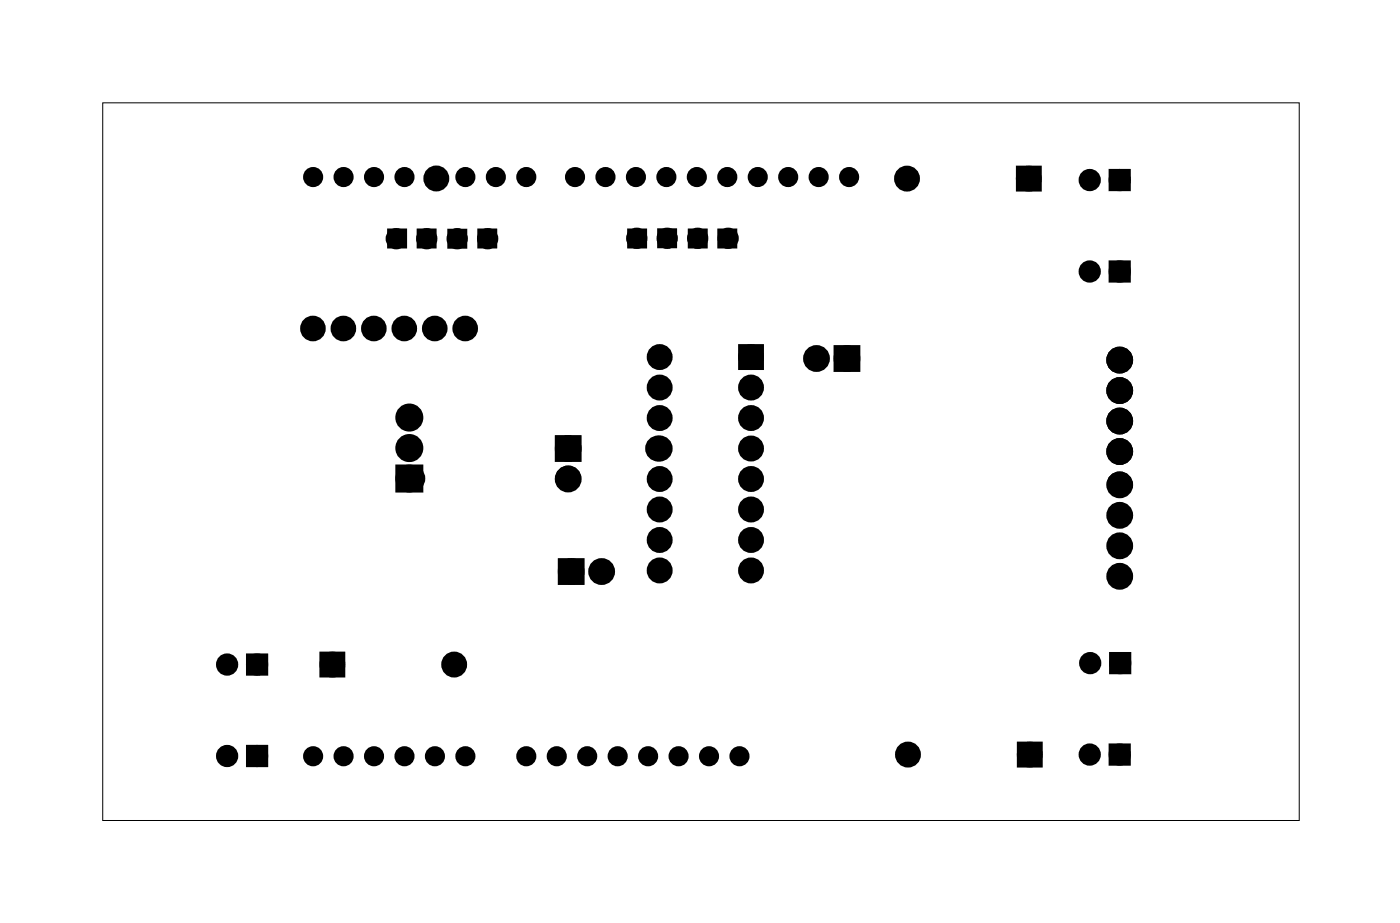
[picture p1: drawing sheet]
<svg xmlns="http://www.w3.org/2000/svg" width="117mm" height="77mm" viewBox="0 0 117 77" stroke-linecap="round" stroke-linejoin="round" font-family="sans-serif">
<path d="M8.6 8.6h99.8v59.8h-99.8z" fill="none" stroke="#000" stroke-width=".08"/>
<g fill="#000">
<path d="M32.4 19.2h1.4v1.4h-1.4zM34.9 19.2h1.4v1.4h-1.4zM37.4 19.2h1.4v1.4h-1.4zM39.9 19.2h1.4v1.4h-1.4zM85.1 14.2h1.4v1.4h-1.4zM92.8 14.4h1.2v1.2h-1.2zM46.7 36.6h1.4v1.5h-1.4zM52.4 19.2h1.4v1.4h-1.4zM54.9 19.1h1.4v1.5h-1.4zM57.5 19.2h1.4v1.4h-1.4zM60 19.2h1.4v1.4h-1.4zM61.9 29.1h1.4v1.4h-1.4z"/>
<path d="M69.9 29.1h1.5v1.5h-1.5zM92.8 22h1.2v1.2h-1.2zM20.8 54.8h1.2v1.2h-1.2zM27 54.7h1.4v1.4h-1.4zM33.4 39.1h1.5v1.6h-1.5zM46.9 46.9h1.5v1.5h-1.5zM92.8 54.7h1.2v1.2h-1.2zM20.8 62.4h1.2v1.2h-1.2zM85.2 62.2h1.4v1.4h-1.4zM92.8 62.3h1.2v1.2h-1.2z"/>
</g>
<g fill="none" stroke="#000" stroke-width=".76" stroke-linecap="butt">
<path d="M85.1 14.2h1.4v1.4h-1.4zM33.4 39.1h1.5v1.6h-1.5zM46.7 36.6h1.4v1.5h-1.4zM61.9 29.1h1.4v1.4h-1.4zM69.9 29.1h1.5v1.5h-1.5zM27 54.7h1.4v1.4h-1.4zM46.9 46.9h1.5v1.5h-1.5zM85.2 62.2h1.4v1.4h-1.4z"/>
<circle cx="36.4" cy="14.9" r=".7"/>
<circle cx="75.7" cy="14.9" r=".7"/>
<circle cx="85.8" cy="14.9" r=".7"/>
<circle cx="34.1" cy="39.9" r=".79"/>
<circle cx="34.1" cy="37.3" r=".79"/>
<circle cx="34.1" cy="34.8" r=".79"/>
<circle cx="34.1" cy="37.4" r=".7"/>
<circle cx="34.4" cy="39.9" r=".7"/>
<circle cx="47.4" cy="37.4" r=".7"/>
<circle cx="47.4" cy="39.9" r=".7"/>
<circle cx="47.4" cy="37.4" r=".74"/>
<circle cx="47.4" cy="39.9" r=".74"/>
<circle cx="54.9" cy="37.4" r=".7"/>
<circle cx="55" cy="29.8" r=".7"/>
<circle cx="55" cy="34.8" r=".7"/>
<circle cx="55" cy="37.4" r=".7"/>
<circle cx="55" cy="32.3" r=".7"/>
<circle cx="55" cy="39.9" r=".7"/>
<circle cx="62.6" cy="29.8" r=".7"/>
<circle cx="62.6" cy="39.9" r=".7"/>
<circle cx="62.6" cy="32.3" r=".7"/>
<circle cx="62.6" cy="37.4" r=".7"/>
<circle cx="62.6" cy="34.8" r=".7"/>
<circle cx="68.1" cy="29.9" r=".74"/>
<circle cx="70.6" cy="29.9" r=".74"/>
<circle cx="93.4" cy="35.1" r=".74"/>
<circle cx="93.4" cy="37.6" r=".74"/>
<circle cx="93.4" cy="30" r=".74"/>
<circle cx="93.4" cy="32.5" r=".74"/>
<circle cx="27.7" cy="55.4" r=".7"/>
<circle cx="37.9" cy="55.4" r=".7"/>
<circle cx="47.6" cy="47.6" r=".74"/>
<circle cx="50.2" cy="47.6" r=".74"/>
<circle cx="55" cy="47.5" r=".7"/>
<circle cx="55" cy="42.5" r=".7"/>
<circle cx="55" cy="45" r=".7"/>
<circle cx="62.6" cy="45" r=".7"/>
<circle cx="62.6" cy="42.5" r=".7"/>
<circle cx="62.6" cy="47.5" r=".7"/>
<circle cx="93.4" cy="40.4" r=".7"/>
<circle cx="93.4" cy="48" r=".74"/>
<circle cx="93.4" cy="45.5" r=".74"/>
<circle cx="93.4" cy="40.4" r=".74"/>
<circle cx="93.4" cy="42.9" r=".74"/>
<circle cx="75.7" cy="62.9" r=".7"/>
<circle cx="85.9" cy="62.9" r=".7"/>
</g>
<g fill="#000">
<circle cx="26.1" cy="14.8" r=".57"/>
<circle cx="28.7" cy="14.8" r=".57"/>
<circle cx="31.2" cy="14.8" r=".57"/>
<circle cx="33.1" cy="19.9" r=".56"/>
<circle cx="33.7" cy="14.8" r=".57"/>
<circle cx="35.6" cy="19.9" r=".56"/>
<circle cx="36.3" cy="14.8" r=".57"/>
<circle cx="36.4" cy="14.9" r=".7"/>
<circle cx="38.1" cy="19.9" r=".56"/>
<circle cx="38.8" cy="14.8" r=".57"/>
<circle cx="40.7" cy="19.9" r=".56"/>
<circle cx="41.4" cy="14.8" r=".57"/>
<circle cx="43.9" cy="14.8" r=".57"/>
<circle cx="48" cy="14.8" r=".57"/>
<circle cx="50.5" cy="14.8" r=".57"/>
<circle cx="53" cy="14.8" r=".57"/>
<circle cx="53.1" cy="19.9" r=".56"/>
<circle cx="55.6" cy="14.8" r=".57"/>
<circle cx="55.6" cy="19.9" r=".56"/>
<circle cx="58.1" cy="14.8" r=".57"/>
<circle cx="58.2" cy="19.9" r=".56"/>
<circle cx="60.7" cy="14.8" r=".57"/>
<circle cx="60.7" cy="19.9" r=".56"/>
<circle cx="63.2" cy="14.8" r=".57"/>
<circle cx="65.7" cy="14.8" r=".57"/>
<circle cx="68.3" cy="14.8" r=".57"/>
<circle cx="70.8" cy="14.8" r=".57"/>
<circle cx="75.7" cy="14.9" r=".7"/>
<circle cx="85.8" cy="14.9" r=".7"/>
<circle cx="90.9" cy="15" r=".6"/>
<circle cx="93.4" cy="15" r=".6"/>
<circle cx="26.1" cy="27.4" r=".72"/>
<circle cx="28.6" cy="27.4" r=".72"/>
<circle cx="31.2" cy="27.4" r=".72"/>
<circle cx="33.7" cy="27.4" r=".72"/>
<circle cx="34.1" cy="34.8" r=".79"/>
<circle cx="34.1" cy="39.9" r=".79"/>
<circle cx="34.1" cy="37.3" r=".79"/>
<circle cx="34.1" cy="37.4" r=".7"/>
<circle cx="34.4" cy="39.9" r=".7"/>
<circle cx="36.3" cy="27.4" r=".72"/>
<circle cx="38.8" cy="27.4" r=".72"/>
<circle cx="47.4" cy="37.4" r=".7"/>
<circle cx="47.4" cy="39.9" r=".7"/>
<circle cx="47.4" cy="37.4" r=".74"/>
<circle cx="47.4" cy="39.9" r=".74"/>
<circle cx="54.9" cy="37.4" r=".7"/>
<circle cx="55" cy="34.8" r=".7"/>
<circle cx="55" cy="39.9" r=".7"/>
<circle cx="55" cy="37.4" r=".7"/>
<circle cx="55" cy="32.3" r=".7"/>
<circle cx="55" cy="29.8" r=".7"/>
<circle cx="62.6" cy="34.8" r=".7"/>
<circle cx="62.6" cy="39.9" r=".7"/>
<circle cx="62.6" cy="32.3" r=".7"/>
<circle cx="62.6" cy="37.4" r=".7"/>
<circle cx="62.6" cy="29.8" r=".7"/>
<circle cx="68.1" cy="29.9" r=".74"/>
<circle cx="70.6" cy="29.9" r=".74"/>
<circle cx="90.9" cy="22.6" r=".6"/>
<circle cx="93.4" cy="35.1" r=".74"/>
<circle cx="93.4" cy="37.6" r=".74"/>
<circle cx="93.4" cy="32.5" r=".74"/>
<circle cx="93.4" cy="30" r=".74"/>
<circle cx="93.4" cy="22.6" r=".6"/>
<circle cx="18.9" cy="55.4" r=".6"/>
<circle cx="21.4" cy="55.4" r=".6"/>
<circle cx="27.7" cy="55.4" r=".7"/>
<circle cx="37.9" cy="55.4" r=".7"/>
<circle cx="47.6" cy="47.6" r=".74"/>
<circle cx="50.2" cy="47.6" r=".74"/>
<circle cx="55" cy="42.5" r=".7"/>
<circle cx="55" cy="47.5" r=".7"/>
<circle cx="55" cy="45" r=".7"/>
<circle cx="62.6" cy="47.5" r=".7"/>
<circle cx="62.6" cy="42.5" r=".7"/>
<circle cx="62.6" cy="45" r=".7"/>
<circle cx="90.9" cy="55.3" r=".6"/>
<circle cx="93.4" cy="40.4" r=".7"/>
<circle cx="93.4" cy="42.9" r=".74"/>
<circle cx="93.4" cy="48" r=".74"/>
<circle cx="93.4" cy="40.4" r=".74"/>
<circle cx="93.4" cy="45.5" r=".74"/>
<circle cx="93.4" cy="55.3" r=".6"/>
<circle cx="18.9" cy="63" r=".6"/>
<circle cx="21.4" cy="63" r=".6"/>
<circle cx="26.1" cy="63" r=".57"/>
<circle cx="28.7" cy="63" r=".57"/>
<circle cx="31.2" cy="63" r=".57"/>
<circle cx="33.7" cy="63" r=".57"/>
<circle cx="36.3" cy="63" r=".57"/>
<circle cx="38.8" cy="63" r=".57"/>
<circle cx="43.9" cy="63" r=".57"/>
<circle cx="46.4" cy="63" r=".57"/>
<circle cx="49" cy="63" r=".57"/>
<circle cx="51.5" cy="63" r=".57"/>
<circle cx="54.1" cy="63" r=".57"/>
<circle cx="56.6" cy="63" r=".57"/>
<circle cx="59.1" cy="63" r=".57"/>
<circle cx="61.7" cy="63" r=".57"/>
<circle cx="75.7" cy="62.9" r=".7"/>
<circle cx="85.9" cy="62.9" r=".7"/>
<circle cx="90.9" cy="62.9" r=".6"/>
<circle cx="93.4" cy="62.9" r=".6"/>
</g>
<g fill="none" stroke="#000" stroke-width=".66" stroke-linecap="butt">
<circle cx="33.1" cy="19.9" r=".56"/>
<circle cx="35.6" cy="19.9" r=".56"/>
<circle cx="38.1" cy="19.9" r=".56"/>
<circle cx="40.7" cy="19.9" r=".56"/>
<circle cx="53.1" cy="19.9" r=".56"/>
<circle cx="55.6" cy="19.9" r=".56"/>
<circle cx="58.2" cy="19.9" r=".56"/>
<circle cx="60.7" cy="19.9" r=".56"/>
</g>
<path d="M32.4 19.2h1.4v1.4h-1.4zM34.9 19.2h1.4v1.4h-1.4zM37.4 19.2h1.4v1.4h-1.4zM39.9 19.2h1.4v1.4h-1.4zM52.4 19.2h1.4v1.4h-1.4zM54.9 19.1h1.4v1.5h-1.4zM57.5 19.2h1.4v1.4h-1.4zM60 19.2h1.4v1.4h-1.4z" fill="none" stroke="#000" stroke-width=".25"/>
<g fill="none" stroke="#000" stroke-width=".65" stroke-linecap="butt">
<path d="M92.8 14.4h1.2v1.2h-1.2zM92.8 22h1.2v1.2h-1.2zM20.8 54.8h1.2v1.2h-1.2zM92.8 54.7h1.2v1.2h-1.2zM20.8 62.4h1.2v1.2h-1.2zM92.8 62.3h1.2v1.2h-1.2z"/>
<circle cx="90.9" cy="15" r=".6"/>
<circle cx="93.4" cy="15" r=".6"/>
<circle cx="90.9" cy="22.6" r=".6"/>
<circle cx="93.4" cy="22.6" r=".6"/>
<circle cx="18.9" cy="55.4" r=".6"/>
<circle cx="21.4" cy="55.4" r=".6"/>
<circle cx="90.9" cy="55.3" r=".6"/>
<circle cx="93.4" cy="55.3" r=".6"/>
<circle cx="18.9" cy="63" r=".6"/>
<circle cx="21.4" cy="63" r=".6"/>
<circle cx="90.9" cy="62.9" r=".6"/>
<circle cx="93.4" cy="62.9" r=".6"/>
</g>
<g fill="none" stroke="#000" stroke-width=".69" stroke-linecap="butt">
<circle cx="26.1" cy="27.4" r=".72"/>
<circle cx="28.6" cy="27.4" r=".72"/>
<circle cx="31.2" cy="27.4" r=".72"/>
<circle cx="33.7" cy="27.4" r=".72"/>
<circle cx="36.3" cy="27.4" r=".72"/>
<circle cx="38.8" cy="27.4" r=".72"/>
</g>
<g fill="none" stroke="#000" stroke-width=".54">
<circle cx="26.1" cy="14.8" r=".57"/>
<circle cx="28.7" cy="14.8" r=".57"/>
<circle cx="31.2" cy="14.8" r=".57"/>
<circle cx="33.7" cy="14.8" r=".57"/>
<circle cx="36.3" cy="14.8" r=".57"/>
<circle cx="38.8" cy="14.8" r=".57"/>
<circle cx="41.4" cy="14.8" r=".57"/>
<circle cx="43.9" cy="14.8" r=".57"/>
<circle cx="48" cy="14.8" r=".57"/>
<circle cx="50.5" cy="14.8" r=".57"/>
<circle cx="53" cy="14.8" r=".57"/>
<circle cx="55.6" cy="14.8" r=".57"/>
<circle cx="58.1" cy="14.8" r=".57"/>
<circle cx="60.7" cy="14.8" r=".57"/>
<circle cx="63.2" cy="14.8" r=".57"/>
<circle cx="65.7" cy="14.8" r=".57"/>
<circle cx="68.3" cy="14.8" r=".57"/>
<circle cx="70.8" cy="14.8" r=".57"/>
<circle cx="26.1" cy="63" r=".57"/>
<circle cx="28.7" cy="63" r=".57"/>
<circle cx="31.2" cy="63" r=".57"/>
<circle cx="33.7" cy="63" r=".57"/>
<circle cx="36.3" cy="63" r=".57"/>
<circle cx="38.8" cy="63" r=".57"/>
<circle cx="43.9" cy="63" r=".57"/>
<circle cx="46.4" cy="63" r=".57"/>
<circle cx="49" cy="63" r=".57"/>
<circle cx="51.5" cy="63" r=".57"/>
<circle cx="54.1" cy="63" r=".57"/>
<circle cx="56.6" cy="63" r=".57"/>
<circle cx="59.1" cy="63" r=".57"/>
<circle cx="61.7" cy="63" r=".57"/>
</g>
</svg>
